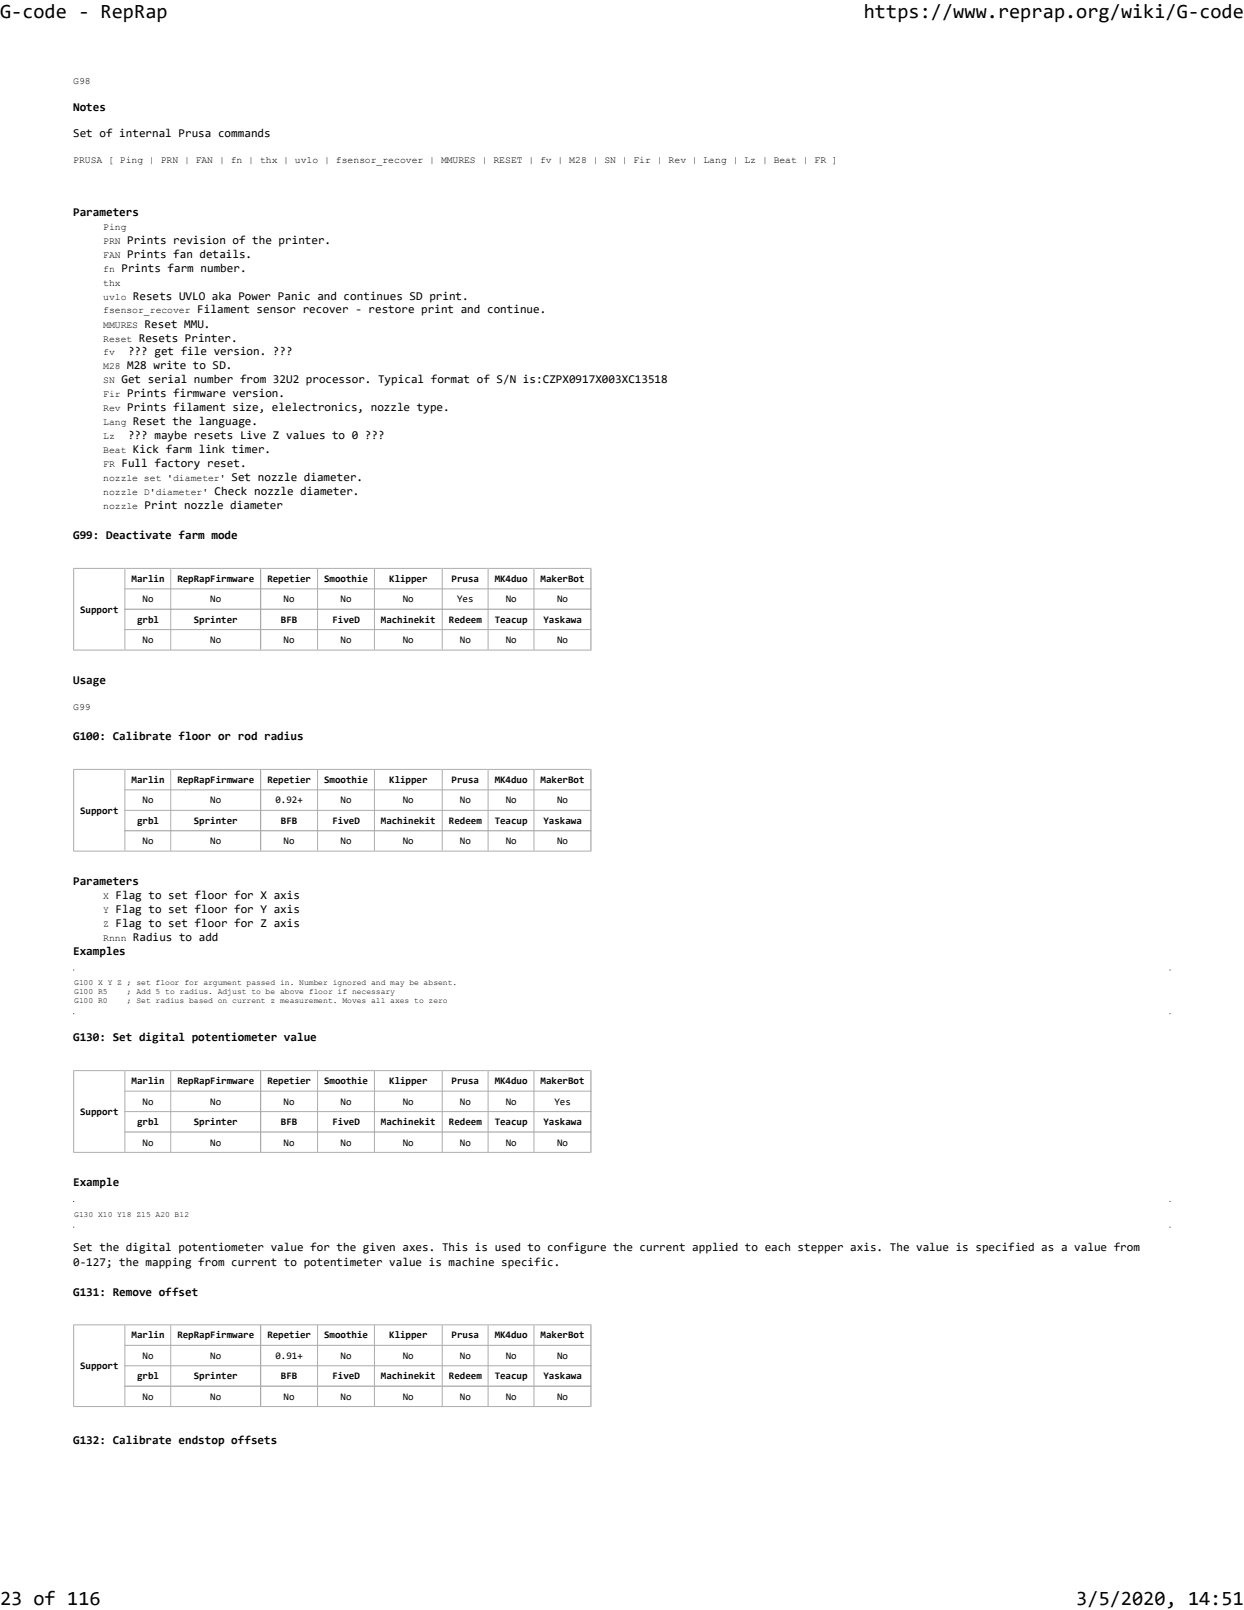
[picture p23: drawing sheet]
<svg xmlns="http://www.w3.org/2000/svg" width="216mm" height="279mm" viewBox="0 0 216 279" stroke-linecap="round" stroke-linejoin="round" font-family="sans-serif">
<defs><g id="words">
<g font-size="3.5">
<text x="0" y="3.2">G-code - RepRap</text>
<text x="149.9" y="3.2">https://www.reprap.org/wiki/G-code</text>
<text x="0" y="278.5">23 of 116</text>
<text x="186.8" y="278.5">3/5/2020, 14:51</text>
</g>
<g font-size="2.1">
<text x="12.7" y="19.2">Notes</text>
<text x="12.7" y="23.7">Set of internal Prusa commands</text>
<text x="12.7" y="37.5">Parameters</text>
<text x="21.1" y="47.2">Prints farm number.</text>
<text x="22.1" y="42.3">Prints revision of the printer.</text>
<text x="22.1" y="44.7">Prints fan details.</text>
<text x="23.1" y="52">Resets UVLO aka Power Panic and continues SD print.</text>
<text x="24.1" y="59.3">Resets Printer.</text>
<text x="25.1" y="56.9">Reset MMU.</text>
<text x="34.2" y="54.4">Filament sensor recover - restore print and continue.</text>
<text x="22.1" y="64.1">M28 write to SD.</text>
<text x="22.2" y="61.7">??? get file version. ???</text>
<text x="21.1" y="66.5">Get serial number from 32U2 processor. Typical format of S/N is:CZPX0917X003XC13518</text>
<text x="22.1" y="69">Prints firmware version.</text>
<text x="22.1" y="71.4">Prints filament size, elelectronics, nozzle type.</text>
<text x="22.2" y="76.2">??? maybe resets Live Z values to 0 ???</text>
<text x="23.1" y="73.8">Reset the language.</text>
<text x="21.1" y="81.1">Full factory reset.</text>
<text x="23.1" y="78.7">Kick farm link timer.</text>
<text x="40.2" y="83.5">Set nozzle diameter.</text>
<text x="25.1" y="88.4">Print nozzle diameter</text>
<text x="37.3" y="85.9">Check nozzle diameter.</text>
<text x="12.7" y="93.6">G99: Deactivate farm mode</text>
<text x="12.7" y="118.7">Usage</text>
<text x="12.7" y="128.4">G100: Calibrate floor or rod radius</text>
<text x="12.7" y="153.5">Parameters</text>
<text x="20.1" y="156">Flag to set floor for X axis</text>
<text x="20.1" y="158.4">Flag to set floor for Y axis</text>
<text x="20.1" y="160.8">Flag to set floor for Z axis</text>
<text x="12.7" y="165.7">Examples</text>
<text x="23.1" y="163.2">Radius to add</text>
<text x="12.7" y="180.7">G130: Set digital potentiometer value</text>
<text x="12.7" y="205.8">Example</text>
<text x="12.7" y="217.1">Set the digital potentiometer value for the given axes. This is used to configure the current applied to each stepper axis. The value is specified as a value from</text>
<text x="12.7" y="219.6">0-127; the mapping from current to potentimeter value is machine specific.</text>
<text x="12.7" y="224.8">G131: Remove offset</text>
<text x="12.7" y="250.6">G132: Calibrate endstop offsets</text>
</g>
<g font-size="1.7">
<text x="12.7" y="14.6">G98</text>
<text x="12.7" y="28.3">PRUSA [ Ping | PRN | FAN | fn | thx | uvlo | fsensor_recover | MMURES | RESET | fv | M28 | SN | Fir | Rev | Lang | Lz | Beat | FR ]</text>
<text x="17.9" y="39.9">Ping</text>
<text x="17.9" y="42.3">PRN</text>
<text x="17.9" y="44.7">FAN</text>
<text x="17.9" y="47.2">fn</text>
<text x="17.9" y="49.6">thx</text>
<text x="17.9" y="52">uvlo</text>
<text x="17.9" y="54.4">fsensor_recover</text>
<text x="17.9" y="56.9">MMURES</text>
<text x="17.9" y="59.3">Reset</text>
<text x="17.9" y="61.7">fv</text>
<text x="17.9" y="64.1">M28</text>
<text x="17.9" y="66.5">SN</text>
<text x="17.9" y="69">Fir</text>
<text x="17.9" y="71.4">Rev</text>
<text x="17.9" y="73.8">Lang</text>
<text x="17.9" y="76.2">Lz</text>
<text x="17.9" y="78.7">Beat</text>
<text x="17.9" y="81.1">FR</text>
<text x="17.9" y="83.5">nozzle set 'diameter'</text>
<text x="17.9" y="85.9">nozzle D'diameter'</text>
<text x="17.9" y="88.3">nozzle</text>
<text x="22.8" y="101">Marlin</text>
<text x="30.8" y="101">RepRapFirmware</text>
<text x="46.4" y="101">Repetier</text>
<text x="56.3" y="101">Smoothie</text>
<text x="67.6" y="101">Klipper</text>
<text x="78.4" y="101">Prusa</text>
<text x="85.9" y="101">MK4duo</text>
<text x="93.8" y="101">MakerBot</text>
<text x="13.9" y="106.3">Support</text>
<text x="24.7" y="104.5">No</text>
<text x="36.5" y="104.5">No</text>
<text x="49.2" y="104.5">No</text>
<text x="59.1" y="104.5">No</text>
<text x="69.9" y="104.5">No</text>
<text x="79.3" y="104.5">Yes</text>
<text x="87.8" y="104.5">No</text>
<text x="96.7" y="104.5">No</text>
<text x="23.8" y="108.1">grbl</text>
<text x="24.7" y="111.6">No</text>
<text x="33.6" y="108.1">Sprinter</text>
<text x="36.5" y="111.6">No</text>
<text x="48.8" y="108.1">BFB</text>
<text x="49.2" y="111.6">No</text>
<text x="57.7" y="108.1">FiveD</text>
<text x="59.1" y="111.6">No</text>
<text x="66.1" y="108.1">Machinekit</text>
<text x="69.9" y="111.6">No</text>
<text x="77.9" y="108.1">Redeem</text>
<text x="79.8" y="111.6">No</text>
<text x="85.9" y="108.1">Teacup</text>
<text x="87.8" y="111.6">No</text>
<text x="94.3" y="108.1">Yaskawa</text>
<text x="96.7" y="111.6">No</text>
<text x="12.7" y="123.2">G99</text>
<text x="22.8" y="135.9">Marlin</text>
<text x="30.8" y="135.9">RepRapFirmware</text>
<text x="46.4" y="135.9">Repetier</text>
<text x="56.3" y="135.9">Smoothie</text>
<text x="67.6" y="135.9">Klipper</text>
<text x="78.4" y="135.9">Prusa</text>
<text x="85.9" y="135.9">MK4duo</text>
<text x="93.8" y="135.9">MakerBot</text>
<text x="13.9" y="141.2">Support</text>
<text x="23.8" y="143">grbl</text>
<text x="24.7" y="139.4">No</text>
<text x="33.6" y="143">Sprinter</text>
<text x="36.5" y="139.4">No</text>
<text x="47.8" y="139.4">0.92+</text>
<text x="48.8" y="143">BFB</text>
<text x="57.7" y="143">FiveD</text>
<text x="59.1" y="139.4">No</text>
<text x="66.1" y="143">Machinekit</text>
<text x="69.9" y="139.4">No</text>
<text x="77.9" y="143">Redeem</text>
<text x="79.8" y="139.4">No</text>
<text x="85.9" y="143">Teacup</text>
<text x="87.8" y="139.4">No</text>
<text x="94.3" y="143">Yaskawa</text>
<text x="96.7" y="139.4">No</text>
<text x="24.7" y="146.5">No</text>
<text x="36.5" y="146.5">No</text>
<text x="49.2" y="146.5">No</text>
<text x="59.1" y="146.5">No</text>
<text x="69.9" y="146.5">No</text>
<text x="79.8" y="146.5">No</text>
<text x="87.8" y="146.5">No</text>
<text x="96.7" y="146.5">No</text>
<text x="17.9" y="156">X</text>
<text x="17.9" y="158.4">Y</text>
<text x="17.9" y="160.8">Z</text>
<text x="17.9" y="163.2">Rnnn</text>
<text x="22.8" y="188.2">Marlin</text>
<text x="24.7" y="191.7">No</text>
<text x="30.8" y="188.2">RepRapFirmware</text>
<text x="36.5" y="191.7">No</text>
<text x="46.4" y="188.2">Repetier</text>
<text x="49.2" y="191.7">No</text>
<text x="56.3" y="188.2">Smoothie</text>
<text x="59.1" y="191.7">No</text>
<text x="67.6" y="188.2">Klipper</text>
<text x="69.9" y="191.7">No</text>
<text x="78.4" y="188.2">Prusa</text>
<text x="79.8" y="191.7">No</text>
<text x="85.9" y="188.2">MK4duo</text>
<text x="87.8" y="191.7">No</text>
<text x="93.8" y="188.2">MakerBot</text>
<text x="96.2" y="191.7">Yes</text>
<text x="13.9" y="193.5">Support</text>
<text x="23.8" y="195.2">grbl</text>
<text x="33.6" y="195.2">Sprinter</text>
<text x="48.8" y="195.2">BFB</text>
<text x="57.7" y="195.2">FiveD</text>
<text x="66.1" y="195.2">Machinekit</text>
<text x="77.9" y="195.2">Redeem</text>
<text x="85.9" y="195.2">Teacup</text>
<text x="94.3" y="195.2">Yaskawa</text>
<text x="24.7" y="198.8">No</text>
<text x="36.5" y="198.8">No</text>
<text x="49.2" y="198.8">No</text>
<text x="59.1" y="198.8">No</text>
<text x="69.9" y="198.8">No</text>
<text x="79.8" y="198.8">No</text>
<text x="87.8" y="198.8">No</text>
<text x="96.7" y="198.8">No</text>
<text x="22.8" y="232.3">Marlin</text>
<text x="30.8" y="232.3">RepRapFirmware</text>
<text x="46.4" y="232.3">Repetier</text>
<text x="56.3" y="232.3">Smoothie</text>
<text x="67.6" y="232.3">Klipper</text>
<text x="78.4" y="232.3">Prusa</text>
<text x="85.9" y="232.3">MK4duo</text>
<text x="93.8" y="232.3">MakerBot</text>
<text x="13.9" y="237.6">Support</text>
<text x="23.8" y="239.3">grbl</text>
<text x="24.7" y="235.8">No</text>
<text x="33.6" y="239.3">Sprinter</text>
<text x="36.5" y="235.8">No</text>
<text x="47.8" y="235.8">0.91+</text>
<text x="48.8" y="239.3">BFB</text>
<text x="57.7" y="239.3">FiveD</text>
<text x="59.1" y="235.8">No</text>
<text x="66.1" y="239.3">Machinekit</text>
<text x="69.9" y="235.8">No</text>
<text x="77.9" y="239.3">Redeem</text>
<text x="79.8" y="235.8">No</text>
<text x="85.9" y="239.3">Teacup</text>
<text x="87.8" y="235.8">No</text>
<text x="94.3" y="239.3">Yaskawa</text>
<text x="96.7" y="235.8">No</text>
<text x="24.7" y="242.9">No</text>
<text x="36.5" y="242.9">No</text>
<text x="49.2" y="242.9">No</text>
<text x="59.1" y="242.9">No</text>
<text x="69.9" y="242.9">No</text>
<text x="79.8" y="242.9">No</text>
<text x="87.8" y="242.9">No</text>
<text x="96.7" y="242.9">No</text>
</g>
<g font-size="1.4">
<text x="12.9" y="170.9">G100 X Y Z ; set floor for argument passed in. Number ignored and may be absent.</text>
<text x="12.9" y="172.5">G100 R5</text>
<text x="22" y="172.5">; Add 5 to radius. Adjust to be above floor if necessary</text>
<text x="12.9" y="174.1">G100 R0</text>
<text x="22" y="174.1">; Set radius based on current z measurement. Moves all axes to zero</text>
<text x="12.9" y="211.1">G130 X10 Y18 Z15 A20 B12</text>
</g>
</g></defs>
<path d="M12.8 98.6v14.3" fill="none" stroke="#aaa" stroke-width=".17"/>
<path d="M21.6 98.6h.2v14.1h-.2zM29.5 98.6h.2v14.1h-.2zM45.1 98.6h.2v14.1h-.2zM55 98.6h.2v14.1h-.2zM64.9 98.6h.2v14.1h-.2zM76.7 98.6h.1v14.1h-.1zM84.6 98.6h.2v14.1h-.2zM92.6 98.6h.2v14.1h-.2z" fill-rule="evenodd" fill="#aaa"/>
<path d="M102.6 98.6v14.3" fill="none" stroke="#aaa" stroke-width=".21"/>
<path d="M12.7 98.6h8.9" fill="none" stroke="#aaa" stroke-width=".17"/>
<path d="M21.8 98.6h7.7v.1h-7.7zM29.7 98.6h15.4v.1h-15.4zM45.3 98.6h9.7v.1h-9.7zM55.2 98.6h9.7v.1h-9.7zM65.1 98.6h11.6v.1h-11.6zM76.8 98.6h7.8v.1h-7.8zM84.8 98.6h7.8v.1h-7.8z" fill-rule="evenodd" fill="#aaa"/>
<path d="M92.8 98.6h9.9" fill="none" stroke="#aaa" stroke-width=".17"/>
<path d="M21.6 102.1h81.1v.2h-81.1zM21.6 105.6h81.1v.2h-81.1zM21.6 109.2h81.1v.1h-81.1z" fill-rule="evenodd" fill="#aaa"/>
<path d="M12.7 112.8h90" fill="none" stroke="#aaa" stroke-width=".17"/>
<g fill="#fff">
<path d="M12.7 133.4h90v14.4h-90z"/>
<path d="M12.8 133.5h8.9v14.2h-8.9z"/>
</g>
<path d="M21.7 133.5h80.9v14.2h-80.9z" fill-rule="evenodd" fill="#fff"/>
<path d="M12.8 133.4v14.4" fill="none" stroke="#aaa" stroke-width=".17"/>
<path d="M21.6 133.4h.2v14.2h-.2zM29.5 133.4h.2v14.2h-.2zM45.1 133.4h.2v14.2h-.2zM55 133.4h.2v14.2h-.2zM64.9 133.4h.2v14.2h-.2zM76.7 133.4h.1v14.2h-.1zM84.6 133.4h.2v14.2h-.2zM92.6 133.4h.2v14.2h-.2z" fill-rule="evenodd" fill="#aaa"/>
<path d="M102.6 133.4v14.4" fill="none" stroke="#aaa" stroke-width=".21"/>
<path d="M12.7 133.5h8.9" fill="none" stroke="#aaa" stroke-width=".17"/>
<path d="M21.8 133.4h7.7v.2h-7.7zM29.7 133.4h15.4v.2h-15.4zM45.3 133.4h9.7v.2h-9.7zM55.2 133.4h9.7v.2h-9.7zM65.1 133.4h11.6v.2h-11.6zM76.8 133.4h7.8v.2h-7.8zM84.8 133.4h7.8v.2h-7.8z" fill-rule="evenodd" fill="#aaa"/>
<path d="M92.8 133.5h9.9" fill="none" stroke="#aaa" stroke-width=".17"/>
<path d="M21.6 137h81.1v.2h-81.1zM21.6 140.5h81.1v.2h-81.1zM21.6 144.1h81.1v.2h-81.1z" fill-rule="evenodd" fill="#aaa"/>
<path d="M12.7 147.7h90" fill="none" stroke="#aaa" stroke-width=".17"/>
<path d="M12.7 168.2h190.5v7.8h-190.5z" fill="#fff"/>
<path d="M12.8 175.9h.1M12.9 168.3l-.1 .1M203 168.3l.1 .1M203.1 175.9h-.1" fill="none" stroke="#000" stroke-width=".17"/>
<g fill="#fff">
<path d="M12.7 185.7h90v14.4h-90z"/>
<path d="M12.8 185.8h8.9v14.2h-8.9z"/>
</g>
<path d="M21.7 185.8h80.9v14.2h-80.9z" fill-rule="evenodd" fill="#fff"/>
<path d="M12.8 185.7v14.4" fill="none" stroke="#aaa" stroke-width=".17"/>
<path d="M21.6 185.7h.2v14.2h-.2zM29.5 185.7h.2v14.2h-.2zM45.1 185.7h.2v14.2h-.2zM55 185.7h.2v14.2h-.2zM64.9 185.7h.2v14.2h-.2zM76.7 185.7h.1v14.2h-.1zM84.6 185.7h.2v14.2h-.2zM92.6 185.7h.2v14.2h-.2z" fill-rule="evenodd" fill="#aaa"/>
<path d="M102.6 185.7v14.4" fill="none" stroke="#aaa" stroke-width=".21"/>
<path d="M12.7 185.8h8.9" fill="none" stroke="#aaa" stroke-width=".17"/>
<path d="M21.8 185.7h7.7v.2h-7.7zM29.7 185.7h15.4v.2h-15.4zM45.3 185.7h9.7v.2h-9.7zM55.2 185.7h9.7v.2h-9.7zM65.1 185.7h11.6v.2h-11.6zM76.8 185.7h7.8v.2h-7.8zM84.8 185.7h7.8v.2h-7.8z" fill-rule="evenodd" fill="#aaa"/>
<path d="M92.8 185.8h9.9" fill="none" stroke="#aaa" stroke-width=".17"/>
<path d="M21.6 189.3h81.1v.1h-81.1zM21.6 192.8h81.1v.2h-81.1zM21.6 196.3h81.1v.3h-81.1z" fill-rule="evenodd" fill="#aaa"/>
<path d="M12.7 200h90" fill="none" stroke="#aaa" stroke-width=".17"/>
<path d="M12.7 208.4h190.5v4.7h-190.5z" fill="#fff"/>
<path d="M12.8 212.9l.1 .1M12.9 208.5l-.1 .1M203 208.5l.1 .1M203.1 212.9l-.1 .1" fill="none" stroke="#000" stroke-width=".17"/>
<g fill="#fff">
<path d="M12.7 229.8h90v14.4h-90z"/>
<path d="M12.8 229.9h8.9v14.2h-8.9z"/>
</g>
<path d="M21.7 229.9h80.9v14.2h-80.9z" fill-rule="evenodd" fill="#fff"/>
<path d="M12.8 229.8v14.4" fill="none" stroke="#aaa" stroke-width=".17"/>
<path d="M21.6 229.8h.2v14.2h-.2zM29.5 229.8h.2v14.2h-.2zM45.1 229.8h.2v14.2h-.2zM55 229.8h.2v14.2h-.2zM64.9 229.8h.2v14.2h-.2zM76.7 229.8h.1v14.2h-.1zM84.6 229.8h.2v14.2h-.2zM92.6 229.8h.2v14.2h-.2z" fill-rule="evenodd" fill="#aaa"/>
<path d="M102.6 229.8v14.4" fill="none" stroke="#aaa" stroke-width=".21"/>
<path d="M12.7 229.9h8.9" fill="none" stroke="#aaa" stroke-width=".17"/>
<path d="M21.8 229.8h7.7v.2h-7.7zM29.7 229.8h15.4v.2h-15.4zM45.3 229.8h9.7v.2h-9.7zM55.2 229.8h9.7v.2h-9.7zM65.1 229.8h11.6v.2h-11.6zM76.8 229.8h7.8v.2h-7.8zM84.8 229.8h7.8v.2h-7.8z" fill-rule="evenodd" fill="#aaa"/>
<path d="M92.8 229.9h9.9" fill="none" stroke="#aaa" stroke-width=".17"/>
<path d="M21.6 233.4h81.1v.2h-81.1zM21.6 236.9h81.1v.2h-81.1zM21.6 240.5h81.1v.2h-81.1z" fill-rule="evenodd" fill="#aaa"/>
<path d="M12.7 244.1h90" fill="none" stroke="#aaa" stroke-width=".17"/>
<use href="#words"/>
</svg>
